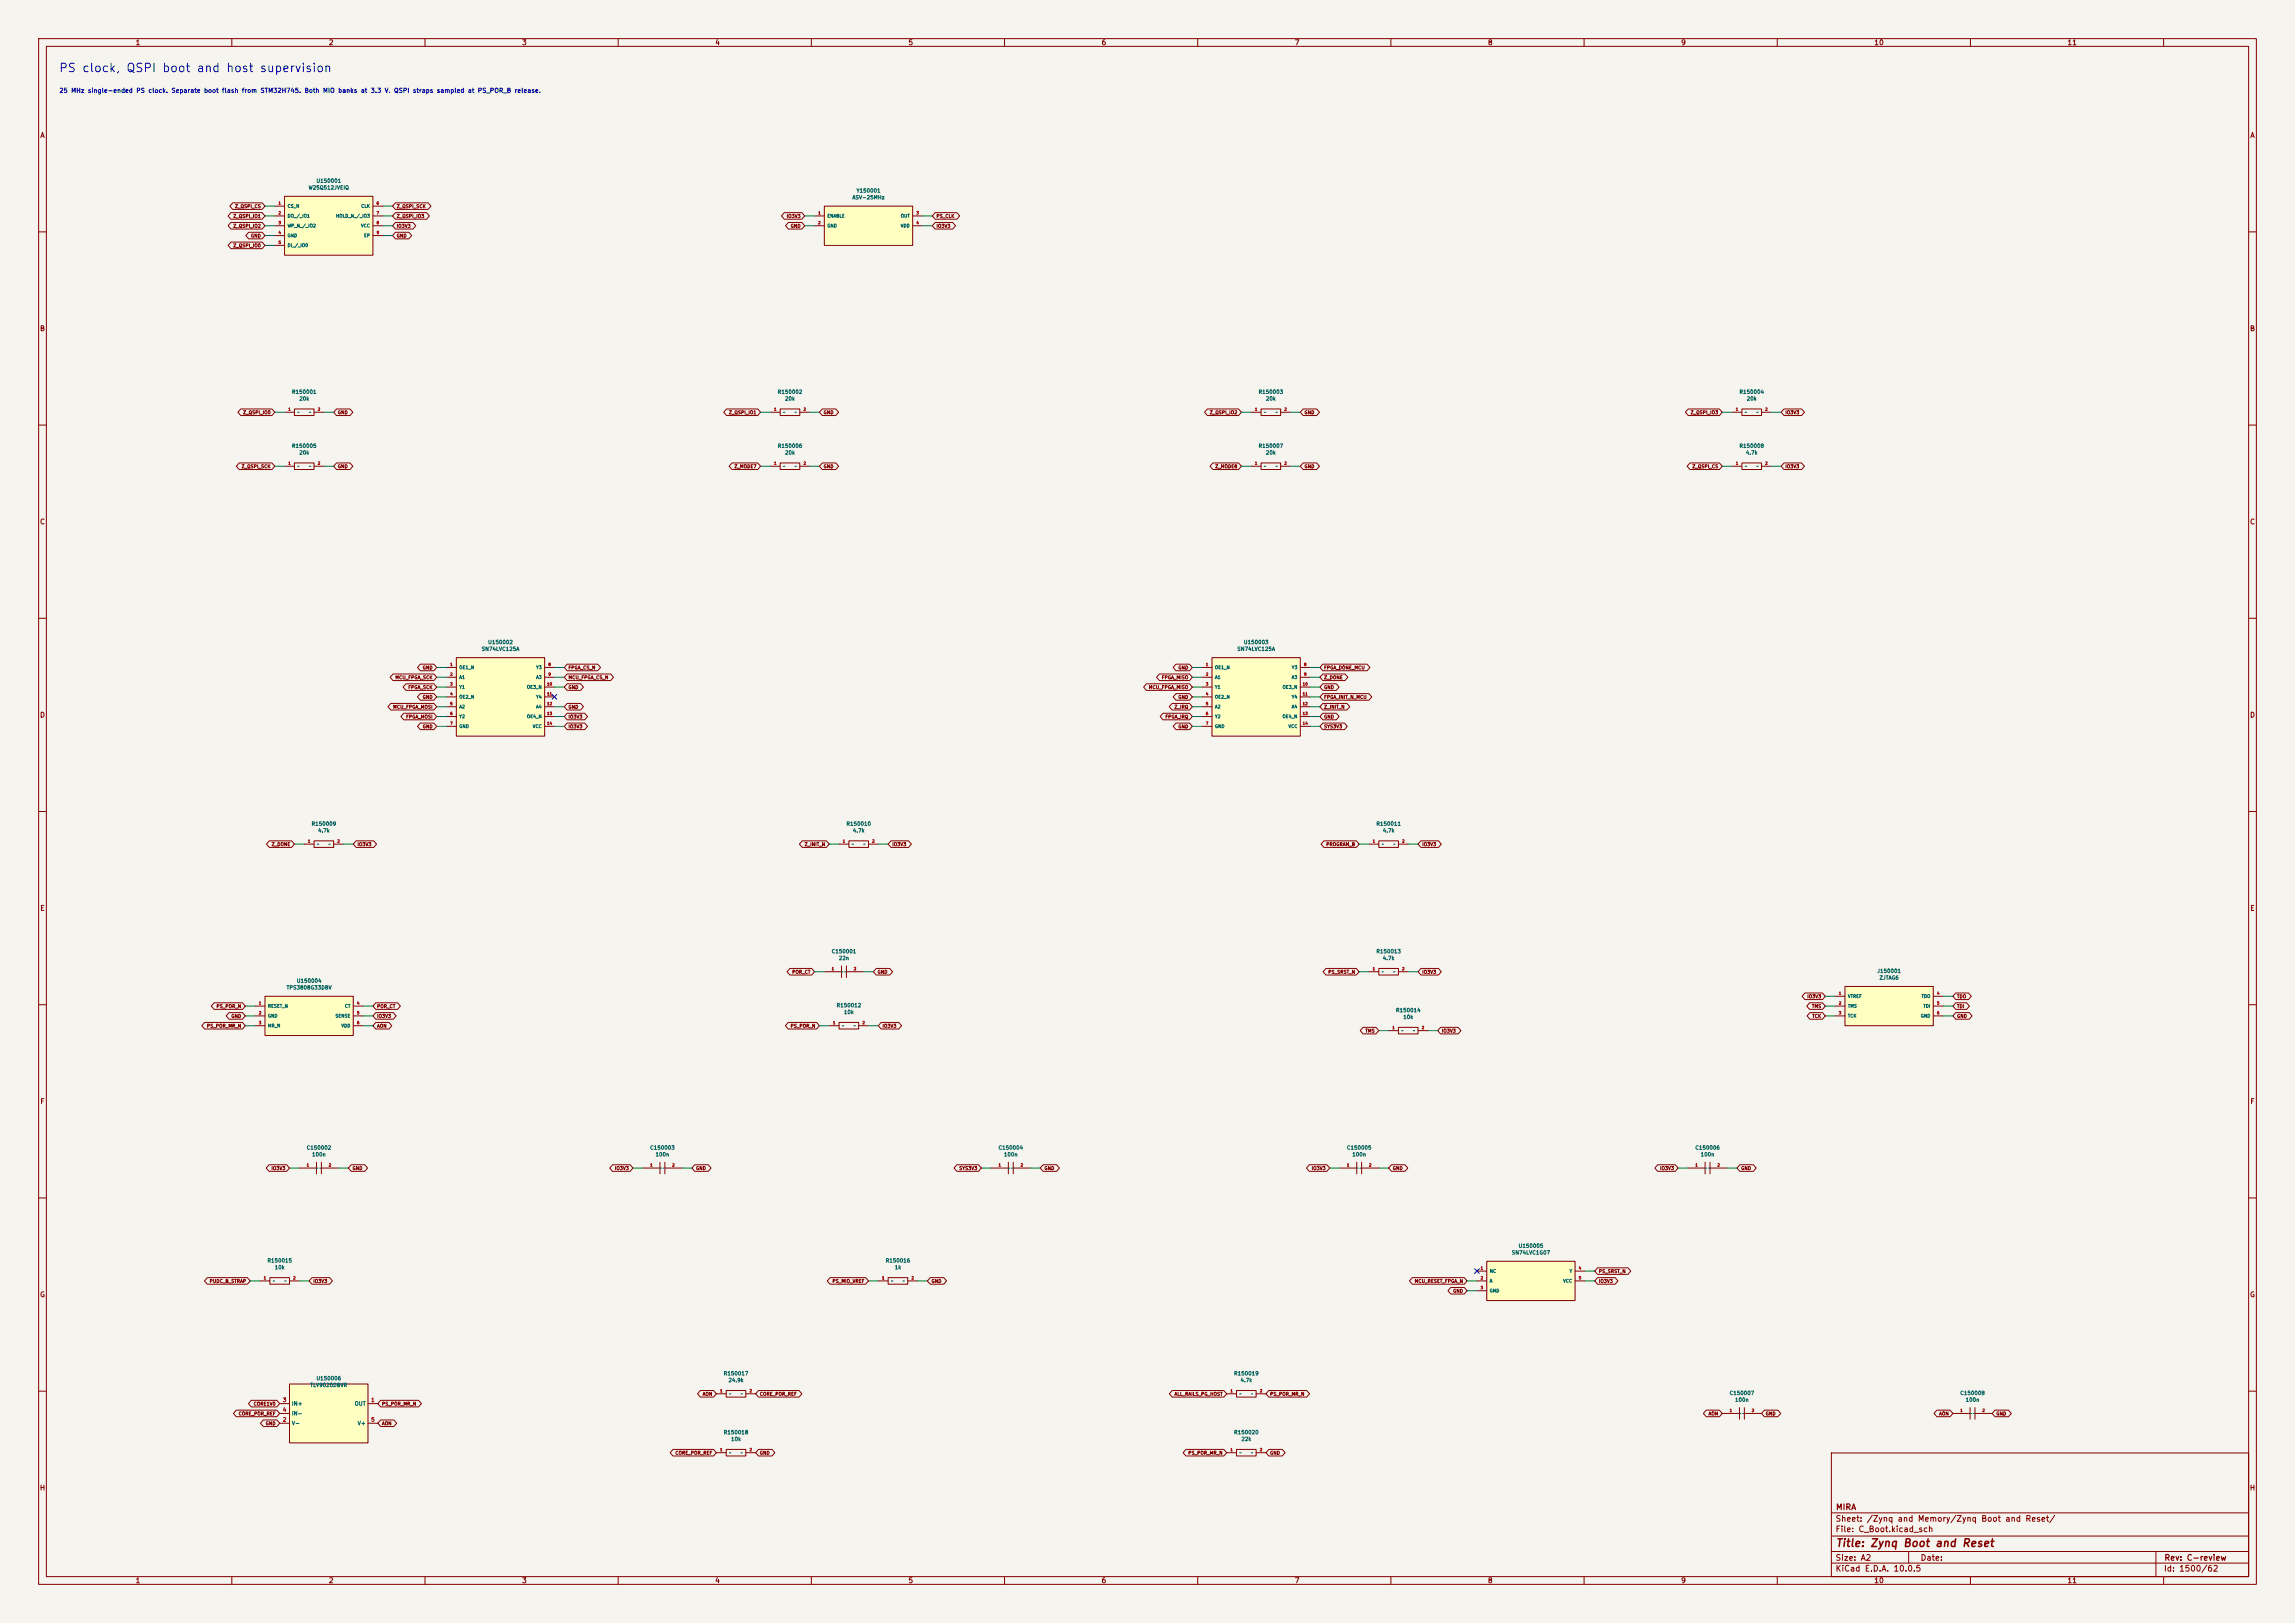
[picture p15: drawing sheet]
<svg xmlns="http://www.w3.org/2000/svg" width="594mm" height="420mm" viewBox="0 0 594 420" stroke-linecap="round" stroke-linejoin="round" font-family="sans-serif">
<defs><g id="words">
<text font-size="2.2" fill="#0000c2" x="15.1" y="19.2">PS clock, QSPI boot and host supervision</text>
<text font-size="2" fill="#840000" x="475" y="400.8">Title: Zynq Boot and Reset</text>
<g font-size="1.5" fill="#840000">
<text x="475" y="394.1">Sheet: /Zynq and Memory/Zynq Boot and Reset/</text>
<text x="475.1" y="391.1">MIRA</text>
<text x="475" y="396.8">File: C_Boot.kicad_sch</text>
<text x="475" y="407">KiCad E.D.A. 10.0.5</text>
<text x="475" y="404.2">Size: A2</text>
<text x="497" y="404.2">Date:</text>
<text x="560" y="407">Id: 1500/62</text>
<text x="560.1" y="404.2">Rev: C-review</text>
</g>
<g font-size="1.3" fill="#840000">
<text x="35" y="12">1</text>
<text x="85" y="12">2</text>
<text x="135" y="12">3</text>
<text x="185" y="12">4</text>
<text x="235" y="12">5</text>
<text x="285" y="12">6</text>
<text x="335" y="12">7</text>
<text x="385" y="12">8</text>
<text x="435" y="12">9</text>
<text x="485" y="12">10</text>
<text x="535" y="12">11</text>
<text x="10.3" y="36">A</text>
<text x="582.3" y="36">A</text>
<text x="10.2" y="86">B</text>
<text x="582.2" y="86">B</text>
<text x="10.2" y="136">C</text>
<text x="582.2" y="136">C</text>
<text x="10.2" y="186">D</text>
<text x="582.2" y="186">D</text>
<text x="10.3" y="236">E</text>
<text x="582.3" y="236">E</text>
<text x="10.3" y="286">F</text>
<text x="582.3" y="286">F</text>
<text x="10.2" y="336">G</text>
<text x="582.2" y="336">G</text>
<text x="10.2" y="386">H</text>
<text x="582.2" y="386">H</text>
<text x="35" y="410">1</text>
<text x="85" y="410">2</text>
<text x="135" y="410">3</text>
<text x="185" y="410">4</text>
<text x="235" y="410">5</text>
<text x="285" y="410">6</text>
<text x="335" y="410">7</text>
<text x="385" y="410">8</text>
<text x="435" y="410">9</text>
<text x="485" y="410">10</text>
<text x="535" y="410">11</text>
</g>
<text font-size="1.2" fill="#0000c2" x="15.2" y="24.3">25 MHz single-ended PS clock. Separate boot flash from STM32H745. Both MIO banks at 3.3 V. QSPI straps sampled at PS_POR_B release.</text>
<g font-size="1" fill="#006464">
<text x="81.8" y="47.5">U150001</text>
<text x="79.8" y="49.3">W25Q512JVEIQ</text>
<text x="220.5" y="51.8">ASV-25MHz</text>
<text x="221.6" y="50.1">Y150001</text>
<text x="75.5" y="102.1">R150001</text>
<text x="77.4" y="103.9">20k</text>
<text x="201.2" y="102.1">R150002</text>
<text x="203.1" y="103.9">20k</text>
<text x="325.6" y="102.1">R150003</text>
<text x="327.5" y="103.9">20k</text>
<text x="450.1" y="102.1">R150004</text>
<text x="452" y="103.9">20k</text>
<text x="75.5" y="116.1">R150005</text>
<text x="77.4" y="117.8">20k</text>
<text x="201.2" y="116.1">R150006</text>
<text x="203.1" y="117.8">20k</text>
<text x="325.6" y="116.1">R150007</text>
<text x="327.5" y="117.8">20k</text>
<text x="450.1" y="116.1">R150008</text>
<text x="451.8" y="117.8">4.7k</text>
<text x="126.2" y="166.9">U150002</text>
<text x="321.8" y="166.9">U150003</text>
<text x="124.6" y="168.6">SN74LVC125A</text>
<text x="320.1" y="168.6">SN74LVC125A</text>
<text x="80.5" y="213.9">R150009</text>
<text x="82.2" y="215.6">4.7k</text>
<text x="219" y="213.9">R150010</text>
<text x="220.6" y="215.6">4.7k</text>
<text x="356.1" y="213.9">R150011</text>
<text x="357.8" y="215.6">4.7k</text>
<text x="215.2" y="246.9">C150001</text>
<text x="217" y="248.7">22n</text>
<text x="356.1" y="246.9">R150013</text>
<text x="357.8" y="248.7">4.7k</text>
<text x="485.8" y="252">J150001</text>
<text x="74.1" y="256.3">TPS3808G33DBV</text>
<text x="76.7" y="254.5">U150004</text>
<text x="486.3" y="253.7">ZJTAG6</text>
<text x="216.4" y="260.9">R150012</text>
<text x="218.3" y="262.6">10k</text>
<text x="361.2" y="262.1">R150014</text>
<text x="363.1" y="263.9">10k</text>
<text x="79.3" y="297.7">C150002</text>
<text x="80.7" y="299.5">100n</text>
<text x="168.2" y="297.7">C150003</text>
<text x="169.6" y="299.5">100n</text>
<text x="258.3" y="297.7">C150004</text>
<text x="259.7" y="299.5">100n</text>
<text x="348.5" y="297.7">C150005</text>
<text x="349.9" y="299.5">100n</text>
<text x="438.7" y="297.7">C150006</text>
<text x="440.1" y="299.5">100n</text>
<text x="392.9" y="323.1">U150005</text>
<text x="69.1" y="326.9">R150015</text>
<text x="71" y="328.7">10k</text>
<text x="229.1" y="326.9">R150016</text>
<text x="231.5" y="328.7">1k</text>
<text x="391.2" y="324.9">SN74LVC1G07</text>
<text x="80.2" y="359.1">TLV9020DBVR</text>
<text x="81.8" y="357.4">U150006</text>
<text x="187.2" y="356.1">R150017</text>
<text x="188.4" y="357.9">24.9k</text>
<text x="319.3" y="356.1">R150019</text>
<text x="321" y="357.9">4.7k</text>
<text x="75.4" y="364">IN+</text>
<text x="91.7" y="364">OUT</text>
<text x="447.6" y="361.2">C150007</text>
<text x="449" y="363">100n</text>
<text x="507.3" y="361.2">C150008</text>
<text x="508.7" y="363">100n</text>
<text x="75.4" y="369.1">V-</text>
<text x="75.4" y="366.5">IN-</text>
<text x="92.5" y="369.1">V+</text>
<text x="187.2" y="371.4">R150018</text>
<text x="319.3" y="371.4">R150020</text>
<text x="189.1" y="373.1">10k</text>
<text x="321.2" y="373.1">22k</text>
</g>
<g font-size="1" fill="#a90000">
<text x="73.1" y="363">3</text>
<text x="73.1" y="365.6">4</text>
<text x="95.9" y="363">1</text>
<text x="73.1" y="368.1">2</text>
<text x="95.9" y="368.1">5</text>
</g>
<g font-size=".9" fill="#840000">
<text x="60.3" y="56.6">Z_QSPI_IO1</text>
<text x="60.3" y="59.1">Z_QSPI_IO2</text>
<text x="60.7" y="54">Z_QSPI_CS</text>
<text x="102.6" y="54">Z_QSPI_SCK</text>
<text x="102.6" y="56.6">Z_QSPI_IO3</text>
<text x="102.6" y="59.1">IO3V3</text>
<text x="203.5" y="56.6">IO3V3</text>
<text x="204.5" y="59.1">GND</text>
<text x="242.3" y="59.1">IO3V3</text>
<text x="242.3" y="56.6">PS_CLK</text>
<text x="60.3" y="64.2">Z_QSPI_IO0</text>
<text x="64.8" y="61.7">GND</text>
<text x="102.6" y="61.7">GND</text>
<text x="62.8" y="107.4">Z_QSPI_IO0</text>
<text x="87.3" y="107.4">GND</text>
<text x="188.5" y="107.4">Z_QSPI_IO1</text>
<text x="213.1" y="107.4">GND</text>
<text x="313" y="107.4">Z_QSPI_IO2</text>
<text x="337.5" y="107.4">GND</text>
<text x="437.5" y="107.4">Z_QSPI_IO3</text>
<text x="462" y="107.4">IO3V3</text>
<text x="62.4" y="121.4">Z_QSPI_SCK</text>
<text x="87.3" y="121.4">GND</text>
<text x="190" y="121.4">Z_MODE7</text>
<text x="213.1" y="121.4">GND</text>
<text x="314.4" y="121.4">Z_MODE8</text>
<text x="337.5" y="121.4">GND</text>
<text x="437.9" y="121.4">Z_QSPI_CS</text>
<text x="462" y="121.4">IO3V3</text>
<text x="109.3" y="173.4">GND</text>
<text x="147" y="173.4">FPGA_CS_N</text>
<text x="304.9" y="173.4">GND</text>
<text x="342.6" y="173.4">FPGA_DONE_MCU</text>
<text x="102.2" y="176">MCU_FPGA_SCK</text>
<text x="105.6" y="178.5">FPGA_SCK</text>
<text x="147" y="178.5">GND</text>
<text x="147" y="176">MCU_FPGA_CS_N</text>
<text x="297.2" y="178.5">MCU_FPGA_MISO</text>
<text x="300.6" y="176">FPGA_MISO</text>
<text x="342.6" y="176">Z_DONE</text>
<text x="342.6" y="178.5">GND</text>
<text x="101.6" y="183.6">MCU_FPGA_MOSI</text>
<text x="109.3" y="181">GND</text>
<text x="147" y="183.6">GND</text>
<text x="303.9" y="183.6">Z_IRQ</text>
<text x="304.9" y="181">GND</text>
<text x="342.6" y="183.6">Z_INIT_N</text>
<text x="342.6" y="181">FPGA_INIT_N_MCU</text>
<text x="105" y="186.1">FPGA_MOSI</text>
<text x="109.3" y="188.7">GND</text>
<text x="147" y="188.7">IO3V3</text>
<text x="147" y="186.1">IO3V3</text>
<text x="301.5" y="186.1">FPGA_IRQ</text>
<text x="304.9" y="188.7">GND</text>
<text x="342.6" y="186.1">GND</text>
<text x="342.6" y="188.7">SYS3V3</text>
<text x="70.2" y="219.1">Z_DONE</text>
<text x="92.4" y="219.1">IO3V3</text>
<text x="208.1" y="219.1">Z_INIT_N</text>
<text x="230.8" y="219.1">IO3V3</text>
<text x="343.2" y="219.1">PROGRAM_B</text>
<text x="368" y="219.1">IO3V3</text>
<text x="204.9" y="252.2">POR_CT</text>
<text x="227" y="252.2">GND</text>
<text x="343.7" y="252.2">PS_SRST_N</text>
<text x="368" y="252.2">IO3V3</text>
<text x="55.9" y="261.1">PS_POR_N</text>
<text x="59.8" y="263.6">GND</text>
<text x="97.5" y="263.6">IO3V3</text>
<text x="97.5" y="261.1">POR_CT</text>
<text x="467.7" y="258.5">IO3V3</text>
<text x="468.9" y="261.1">TMS</text>
<text x="469" y="263.6">TCK</text>
<text x="506.4" y="263.6">GND</text>
<text x="506.4" y="261.1">TDI</text>
<text x="506.4" y="258.5">TDO</text>
<text x="53.5" y="266.1">PS_POR_MR_N</text>
<text x="97.5" y="266.1">AON</text>
<text x="204.5" y="266.1">PS_POR_N</text>
<text x="228.3" y="266.1">IO3V3</text>
<text x="353.3" y="267.4">TMS</text>
<text x="373.1" y="267.4">IO3V3</text>
<text x="70.1" y="303">IO3V3</text>
<text x="91.1" y="303">GND</text>
<text x="159" y="303">IO3V3</text>
<text x="180" y="303">GND</text>
<text x="248.2" y="303">SYS3V3</text>
<text x="270.2" y="303">GND</text>
<text x="339.4" y="303">IO3V3</text>
<text x="360.4" y="303">GND</text>
<text x="429.6" y="303">IO3V3</text>
<text x="450.6" y="303">GND</text>
<text x="413.7" y="329.6">PS_SRST_N</text>
<text x="54.2" y="332.2">PUDC_B_STRAP</text>
<text x="81" y="332.2">IO3V3</text>
<text x="215.4" y="332.2">PS_MIO_VREF</text>
<text x="241" y="332.2">GND</text>
<text x="366" y="332.2">MCU_RESET_FPGA_N</text>
<text x="376" y="334.7">GND</text>
<text x="413.7" y="332.2">IO3V3</text>
<text x="65.5" y="363.9">CORE1V0</text>
<text x="98.8" y="363.9">PS_POR_MR_N</text>
<text x="181.8" y="361.4">AON</text>
<text x="196.6" y="361.4">CORE_POR_REF</text>
<text x="303.9" y="361.4">ALL_RAILS_PG_HOST</text>
<text x="328.6" y="361.4">PS_POR_MR_N</text>
<text x="61.7" y="366.5">CORE_POR_REF</text>
<text x="68.7" y="369">GND</text>
<text x="98.8" y="369">AON</text>
<text x="442.1" y="366.5">AON</text>
<text x="456.9" y="366.5">GND</text>
<text x="501.8" y="366.5">AON</text>
<text x="516.6" y="366.5">GND</text>
<text x="174.7" y="376.6">CORE_POR_REF</text>
<text x="196.6" y="376.6">GND</text>
<text x="307.5" y="376.6">PS_POR_MR_N</text>
<text x="328.6" y="376.6">GND</text>
</g>
<g font-size=".8" fill="#006464">
<text x="74.3" y="54">CS_N</text>
<text x="93.4" y="54">CLK</text>
<text x="74.3" y="56.5">DO_/_IO1</text>
<text x="74.3" y="59">WP_N_/_IO2</text>
<text x="86.9" y="56.5">HOLD_N_/_IO3</text>
<text x="93.3" y="59">VCC</text>
<text x="214" y="56.5">ENABLE</text>
<text x="214" y="59">GND</text>
<text x="233" y="59">VDD</text>
<text x="233" y="56.5">OUT</text>
<text x="74.3" y="61.6">GND</text>
<text x="74.3" y="64.1">DI_/_IO0</text>
<text x="94.1" y="61.6">EP</text>
<text x="76.9" y="107.3">~</text>
<text x="79.9" y="107.3">~</text>
<text x="202.6" y="107.3">~</text>
<text x="205.6" y="107.3">~</text>
<text x="327.1" y="107.3">~</text>
<text x="330.1" y="107.3">~</text>
<text x="451.5" y="107.3">~</text>
<text x="454.5" y="107.3">~</text>
<text x="76.9" y="121.3">~</text>
<text x="79.9" y="121.3">~</text>
<text x="202.6" y="121.3">~</text>
<text x="205.6" y="121.3">~</text>
<text x="327.1" y="121.3">~</text>
<text x="330.1" y="121.3">~</text>
<text x="451.5" y="121.3">~</text>
<text x="454.5" y="121.3">~</text>
<text x="118.8" y="173.3">OE1_N</text>
<text x="138.7" y="173.3">Y3</text>
<text x="314.4" y="173.3">OE1_N</text>
<text x="334.2" y="173.3">Y3</text>
<text x="118.8" y="175.9">A1</text>
<text x="118.8" y="178.4">Y1</text>
<text x="136.3" y="178.4">OE3_N</text>
<text x="138.7" y="175.9">A3</text>
<text x="314.4" y="175.9">A1</text>
<text x="314.4" y="178.4">Y1</text>
<text x="331.9" y="178.4">OE3_N</text>
<text x="334.2" y="175.9">A3</text>
<text x="118.8" y="181">OE2_N</text>
<text x="118.8" y="183.5">A2</text>
<text x="138.7" y="181">Y4</text>
<text x="138.7" y="183.5">A4</text>
<text x="314.4" y="181">OE2_N</text>
<text x="314.4" y="183.5">A2</text>
<text x="334.2" y="181">Y4</text>
<text x="334.2" y="183.5">A4</text>
<text x="118.8" y="186">Y2</text>
<text x="118.8" y="188.6">GND</text>
<text x="136.3" y="186">OE4_N</text>
<text x="137.8" y="188.6">VCC</text>
<text x="314.4" y="186">Y2</text>
<text x="314.4" y="188.6">GND</text>
<text x="331.9" y="186">OE4_N</text>
<text x="333.4" y="188.6">VCC</text>
<text x="81.9" y="219.1">~</text>
<text x="84.9" y="219.1">~</text>
<text x="220.4" y="219.1">~</text>
<text x="223.4" y="219.1">~</text>
<text x="357.5" y="219.1">~</text>
<text x="360.5" y="219.1">~</text>
<text x="217.7" y="252.1">~~</text>
<text x="357.5" y="252.1">~</text>
<text x="360.5" y="252.1">~</text>
<text x="69.2" y="261">RESET_N</text>
<text x="69.2" y="263.5">GND</text>
<text x="86.7" y="263.5">SENSE</text>
<text x="89.2" y="261">CT</text>
<text x="478.2" y="258.4">VTREF</text>
<text x="478.2" y="261">TMS</text>
<text x="478.2" y="263.5">TCK</text>
<text x="497" y="263.5">GND</text>
<text x="497.2" y="258.4">TDO</text>
<text x="497.7" y="261">TDI</text>
<text x="69.2" y="266">MR_N</text>
<text x="88.3" y="266">VDD</text>
<text x="217.8" y="266">~</text>
<text x="220.8" y="266">~</text>
<text x="362.6" y="267.3">~</text>
<text x="365.6" y="267.3">~</text>
<text x="81.8" y="302.9">~~</text>
<text x="170.7" y="302.9">~~</text>
<text x="260.8" y="302.9">~~</text>
<text x="351" y="302.9">~~</text>
<text x="441.2" y="302.9">~~</text>
<text x="385.5" y="329.5">NC</text>
<text x="406.1" y="329.5">Y</text>
<text x="70.5" y="332.1">~</text>
<text x="73.5" y="332.1">~</text>
<text x="230.5" y="332.1">~</text>
<text x="233.5" y="332.1">~</text>
<text x="385.5" y="332.1">A</text>
<text x="385.5" y="334.6">GND</text>
<text x="404.5" y="332.1">VCC</text>
<text x="188.6" y="361.3">~</text>
<text x="191.6" y="361.3">~</text>
<text x="320.7" y="361.3">~</text>
<text x="323.7" y="361.3">~</text>
<text x="450.1" y="366.4">~~</text>
<text x="509.8" y="366.4">~~</text>
<text x="188.6" y="376.5">~</text>
<text x="191.6" y="376.5">~</text>
<text x="320.7" y="376.5">~</text>
<text x="323.7" y="376.5">~</text>
</g>
<g font-size=".7" fill="#a90000">
<text x="72" y="53.1">1</text>
<text x="97.4" y="53.1">6</text>
<text x="72" y="55.6">2</text>
<text x="72" y="58.2">3</text>
<text x="97.4" y="55.6">7</text>
<text x="97.4" y="58.2">8</text>
<text x="211.7" y="55.6">1</text>
<text x="211.7" y="58.2">2</text>
<text x="237.1" y="55.6">3</text>
<text x="237.1" y="58.2">4</text>
<text x="72" y="60.7">4</text>
<text x="72" y="63.3">5</text>
<text x="97.4" y="60.7">9</text>
<text x="74.5" y="106.4">1</text>
<text x="82.1" y="106.4">2</text>
<text x="200.3" y="106.4">1</text>
<text x="207.9" y="106.4">2</text>
<text x="324.7" y="106.4">1</text>
<text x="332.3" y="106.4">2</text>
<text x="449.2" y="106.4">1</text>
<text x="456.8" y="106.4">2</text>
<text x="74.5" y="120.4">1</text>
<text x="82.1" y="120.4">2</text>
<text x="200.3" y="120.4">1</text>
<text x="207.9" y="120.4">2</text>
<text x="324.7" y="120.4">1</text>
<text x="332.3" y="120.4">2</text>
<text x="449.2" y="120.4">1</text>
<text x="456.8" y="120.4">2</text>
<text x="116.4" y="172.5">1</text>
<text x="141.8" y="172.5">8</text>
<text x="312" y="172.5">1</text>
<text x="337.4" y="172.5">8</text>
<text x="116.4" y="175">2</text>
<text x="116.4" y="177.6">3</text>
<text x="141.5" y="177.6">10</text>
<text x="141.8" y="175">9</text>
<text x="312" y="175">2</text>
<text x="312" y="177.6">3</text>
<text x="337.1" y="177.6">10</text>
<text x="337.4" y="175">9</text>
<text x="116.4" y="180.1">4</text>
<text x="116.4" y="182.6">5</text>
<text x="116.4" y="185.2">6</text>
<text x="141.5" y="180.1">11</text>
<text x="141.5" y="182.6">12</text>
<text x="141.5" y="185.2">13</text>
<text x="312" y="180.1">4</text>
<text x="312" y="182.6">5</text>
<text x="312" y="185.2">6</text>
<text x="337.1" y="180.1">11</text>
<text x="337.1" y="182.6">12</text>
<text x="337.1" y="185.2">13</text>
<text x="116.4" y="187.7">7</text>
<text x="141.5" y="187.7">14</text>
<text x="312" y="187.7">7</text>
<text x="337.1" y="187.7">14</text>
<text x="79.6" y="218.2">1</text>
<text x="87.2" y="218.2">2</text>
<text x="218" y="218.2">1</text>
<text x="225.7" y="218.2">2</text>
<text x="355.2" y="218.2">1</text>
<text x="362.8" y="218.2">2</text>
<text x="215.2" y="251.2">1</text>
<text x="220.9" y="251.2">2</text>
<text x="355.2" y="251.2">1</text>
<text x="362.8" y="251.2">2</text>
<text x="475.8" y="257.6">1</text>
<text x="501.2" y="257.6">4</text>
<text x="66.9" y="260.1">1</text>
<text x="66.9" y="262.7">2</text>
<text x="92.3" y="260.1">4</text>
<text x="92.3" y="262.7">5</text>
<text x="475.8" y="260.1">2</text>
<text x="475.8" y="262.7">3</text>
<text x="501.2" y="260.1">5</text>
<text x="501.2" y="262.7">6</text>
<text x="66.9" y="265.2">3</text>
<text x="92.3" y="265.2">6</text>
<text x="215.5" y="265.2">1</text>
<text x="223.1" y="265.2">2</text>
<text x="360.3" y="266.5">1</text>
<text x="367.9" y="266.5">2</text>
<text x="79.3" y="302">1</text>
<text x="85" y="302">2</text>
<text x="168.2" y="302">1</text>
<text x="173.9" y="302">2</text>
<text x="258.4" y="302">1</text>
<text x="264.1" y="302">2</text>
<text x="348.5" y="302">1</text>
<text x="354.2" y="302">2</text>
<text x="438.7" y="302">1</text>
<text x="444.4" y="302">2</text>
<text x="383.1" y="328.7">1</text>
<text x="408.5" y="328.7">4</text>
<text x="68.2" y="331.2">1</text>
<text x="75.8" y="331.2">2</text>
<text x="228.2" y="331.2">1</text>
<text x="235.8" y="331.2">2</text>
<text x="383.1" y="331.2">2</text>
<text x="383.1" y="333.8">3</text>
<text x="408.5" y="331.2">5</text>
<text x="186.3" y="360.4">1</text>
<text x="193.9" y="360.4">2</text>
<text x="318.4" y="360.4">1</text>
<text x="326" y="360.4">2</text>
<text x="447.6" y="365.5">1</text>
<text x="453.3" y="365.5">2</text>
<text x="507.3" y="365.5">1</text>
<text x="513" y="365.5">2</text>
<text x="186.3" y="375.7">1</text>
<text x="193.9" y="375.7">2</text>
<text x="318.4" y="375.7">1</text>
<text x="326" y="375.7">2</text>
</g>
</g></defs>
<path d="M0 0h594v420h-594z" fill="#f5f4ef" stroke="#f5f4ef" stroke-width=".26"/>
<g fill="none" stroke="#840000" stroke-width=".26">
<path d="M10 10h574v400h-574zM12 12h570v396h-570zM60 10v2M110 10v2M160 10v2M210 10v2M260 10v2M310 10v2M360 10v2M410 10v2M460 10v2M510 10v2"/>
<path d="M560 10v2M10 60h2M582 60h2M10 110h2M582 110h2M10 160h2M582 160h2M10 210h2M582 210h2M10 260h2M359.4 266.7h2.5M361.9 265.9h5.1v1.7h-5.1z"/>
<path d="M367 266.7h2.6M582 260h2M10 310h2M346.7 302.3h4.5M351.2 300.8v3M352.4 300.8v3M352.4 302.3h4.5M582 310h2M227.3 331.5h2.6M229.9 330.6h5v1.7h-5zM234.9 331.5h2.6M10 360h2"/>
<path d="M317.5 375.9h2.5M320 375.1h5.1v1.7h-5.1zM325.1 375.9h2.6M474 376h108v32h-108zM582 360h2M474 397.5h108M474 391.5h108M60 408v2M110 408v2M160 408v2M210 408v2M260 408v2"/>
<path d="M310 408v2M360 408v2M410 408v2M460 408v2M474 404.5h108M474 401.5h108M494 401.5v3M510 408v2M558 401.5v6.5M560 408v2"/>
</g>
<path d="M213.4 53.3h22.8v10.2h-22.8z" fill="#ffffc2"/>
<g fill="none" stroke="#840000" stroke-width=".26">
<path d="M210.8 55.9h2.6M210.8 58.4h2.6M213.4 53.3h22.8v10.2h-22.8zM236.2 55.9h2.6M236.2 58.4h2.6M199.4 106.7h2.5M201.9 105.8h5.1v1.7h-5.1zM201.9 119.8h5.1v1.7h-5.1zM207 106.7h2.5M199.4 120.7h2.5M207 120.7h2.5M354.3 218.4h2.6"/>
<path d="M356.9 217.6h5v1.7h-5zM361.9 218.4h2.6M320 359.8h5.1v1.7h-5.1zM317.5 360.7h2.5M325.1 360.7h2.6"/>
</g>
<path d="M118.1 170.2h22.9v20.3h-22.9z" fill="#ffffc2"/>
<g fill="none" stroke="#840000" stroke-width=".26">
<path d="M323.8 106.7h2.6M326.4 119.8h5.1v1.7h-5.1zM326.4 105.8h5.1v1.7h-5.1zM331.5 106.7h2.5M448.3 106.7h2.5M450.8 119.8h5.1v1.7h-5.1zM450.8 105.8h5.1v1.7h-5.1zM455.9 106.7h2.6M323.8 120.7h2.6M331.5 120.7h2.5M448.3 120.7h2.5M455.9 120.7h2.6"/>
<path d="M115.6 172.7h2.5M115.6 175.3h2.5M115.6 177.8h2.5M118.1 170.2h22.9v20.3h-22.9zM141 172.7h2.5M141 175.3h2.5M141 177.8h2.5M115.6 180.3h2.5M115.6 182.9h2.5M115.6 185.4h2.5M115.6 188h2.5M141 180.3h2.5"/>
<path d="M141 182.9h2.5M141 185.4h2.5M141 188h2.5"/>
</g>
<path d="M313.7 170.2h22.8v20.3h-22.8z" fill="#ffffc2"/>
<g fill="none" stroke="#840000" stroke-width=".26">
<path d="M311.1 172.7h2.6M311.1 175.3h2.6M311.1 177.8h2.6M313.7 170.2h22.8v20.3h-22.8zM336.5 172.7h2.6M336.5 175.3h2.6M336.5 177.8h2.6M311.1 180.3h2.6M311.1 182.9h2.6M311.1 185.4h2.6M311.1 188h2.6M336.5 180.3h2.6"/>
<path d="M336.5 182.9h2.6M336.5 185.4h2.6M336.5 188h2.6M78.7 218.4h2.6M81.3 217.6h5.1v1.7h-5.1zM86.4 218.4h2.5M217.2 218.4h2.5M219.7 217.6h5.1v1.7h-5.1zM224.8 218.4h2.5M213.4 251.5h4.4M217.8 250v3M219.1 250v3"/>
<path d="M219.1 251.5h4.4M214.6 265.4h2.6M217.2 264.6h5v1.7h-5zM222.2 265.4h2.6M256.5 302.3h4.5M261 300.8v3M262.3 300.8v3M262.3 302.3h4.4M188 359.8h5v1.7h-5zM185.4 375.9h2.6M185.4 360.7h2.6M188 375.1h5v1.7h-5z"/>
<path d="M193 375.9h2.6M193 360.7h2.6"/>
</g>
<path d="M68.6 257.8h22.8v10.2h-22.8z" fill="#ffffc2"/>
<path d="M68.6 257.8h22.8v10.2h-22.8zM66 260.4h2.6M66 262.9h2.6M66 265.4h2.6M91.4 260.4h2.6M91.4 262.9h2.6M91.4 265.4h2.6" fill="none" stroke="#840000" stroke-width=".26"/>
<path d="M74.9 358.1h20.3v15.3h-20.3z" fill="#ffffc2"/>
<g fill="none" stroke="#840000" stroke-width=".26">
<path d="M73.7 106.7h2.5M76.2 105.8h5.1v1.7h-5.1zM76.2 119.8h5.1v1.7h-5.1zM81.3 106.7h2.5M73.7 120.7h2.5M81.3 120.7h2.5M354.3 251.5h2.6M356.9 250.6h5v1.7h-5zM361.9 251.5h2.6M77.5 302.3h4.4M81.9 300.8v3M83.2 300.8v3"/>
<path d="M83.2 302.3h4.4M166.4 302.3h4.4M170.8 300.8v3M172.1 302.3h4.4M172.1 300.8v3M436.9 302.3h4.4M441.3 300.8v3M442.6 302.3h4.4M442.6 300.8v3M67.3 331.5h2.5M69.8 330.6h5.1v1.7h-5.1zM74.9 331.5h2.6"/>
<path d="M74.9 358.1h20.3v15.3h-20.3zM72.4 363.2h2.5M72.4 368.3h2.5M72.4 365.8h2.5M95.2 363.2h2.6M95.2 368.3h2.6M505.5 365.8h4.4M509.9 364.3v3M511.2 365.8h4.4M511.2 364.3v3"/>
</g>
<path d="M384.8 326.4h22.9v10.2h-22.9z" fill="#ffffc2"/>
<path d="M382.3 328.9h2.5M382.3 331.5h2.5M382.3 334h2.5M384.8 326.4h22.9v10.2h-22.9zM407.7 328.9h2.5M407.7 331.5h2.5M445.8 365.8h4.4M450.2 364.3v3M451.5 364.3v3M451.5 365.8h4.4" fill="none" stroke="#840000" stroke-width=".26"/>
<path d="M477.5 255.3h22.9v10.1h-22.9z" fill="#ffffc2"/>
<path d="M475 257.8h2.5M477.5 255.3h22.9v10.1h-22.9zM500.4 257.8h2.5M475 260.4h2.5M475 262.9h2.5M500.4 260.4h2.5M500.4 262.9h2.5" fill="none" stroke="#840000" stroke-width=".26"/>
<path d="M73.7 50.8h22.8v15.2h-22.8z" fill="#ffffc2"/>
<g fill="none" stroke="#840000" stroke-width=".26">
<path d="M59.8 55h8l.8 .9-.8 .8h-8l-.8-.8zM59.8 57.6h8l.8 .8-.8 .9h-8l-.8-.9zM60.2 52.5h7.6l.8 .8-.8 .9h-7.6l-.7-.9zM71.1 53.3h2.6M71.1 55.9h2.6M71.1 58.4h2.6M73.7 50.8h22.8v15.2h-22.8zM96.5 53.3h2.6M96.5 55.9h2.6M96.5 58.4h2.6M102.3 52.5h8.5l.7 .8-.7 .9h-8.5l-.7-.9zM102.3 55h8.1l.7 .9-.7 .8h-8.1l-.7-.8z"/>
<path d="M102.3 57.6h4.6l.7 .8-.7 .9h-4.6l-.7-.9zM203 55h4.5l.8 .9-.8 .8h-4.5l-.7-.8zM204.1 57.6h3.4l.8 .8-.8 .9h-3.4l-.8-.9zM242 57.6h4.6l.7 .8-.7 .9h-4.6l-.7-.9zM242 55h5.6l.8 .9-.8 .8h-5.6l-.7-.8zM59.8 62.6h8l.8 .9-.8 .9h-8l-.8-.9zM64.4 60.1h3.4l.8 .9-.8 .8h-3.4l-.8-.8zM71.1 61h2.6M71.1 63.5h2.6M96.5 61h2.6M102.3 60.1h3.5l.8 .9-.8 .8h-3.5l-.7-.8zM61.9 119.8h8.5l.7 .9-.7 .8h-8.5l-.7-.8z"/>
<path d="M62.3 105.8h8.1l.7 .9-.7 .8h-8.1l-.7-.8zM87.1 119.8h3.5l.7 .9-.7 .8h-3.5l-.7-.8zM87.1 105.8h3.5l.7 .9-.7 .8h-3.5l-.7-.8zM188 105.8h8.1l.7 .9-.7 .8h-8.1l-.7-.8zM189.5 119.8h6.6l.7 .9-.7 .8h-6.6l-.8-.8zM212.8 105.8h3.5l.8 .9-.8 .8h-3.5l-.7-.8zM212.8 119.8h3.5l.8 .9-.8 .8h-3.5l-.7-.8zM312.5 105.8h8.1l.7 .9-.7 .8h-8.1l-.7-.8zM313.9 119.8h6.7l.7 .9-.7 .8h-6.7l-.7-.8zM337.3 119.8h3.5l.7 .9-.7 .8h-3.5l-.8-.8zM337.3 105.8h3.5l.7 .9-.7 .8h-3.5l-.8-.8zM437 105.8h8l.8 .9-.8 .8h-8l-.8-.8z"/>
<path d="M437.4 119.8h7.6l.8 .9-.8 .8h-7.6l-.7-.8zM461.8 119.8h4.5l.7 .9-.7 .8h-4.5l-.8-.8zM461.8 105.8h4.5l.7 .9-.7 .8h-4.5l-.8-.8zM101.7 174.4h10.6l.7 .9-.7 .8h-10.6l-.7-.8zM105.1 176.9h7.2l.7 .9-.7 .9h-7.2l-.8-.9zM108.8 179.5h3.5l.7 .8-.7 .9h-3.5l-.7-.9zM108.8 171.9h3.5l.7 .8-.7 .9h-3.5l-.7-.9zM146.8 176.9h3.5l.7 .9-.7 .9h-3.5l-.8-.9zM146.8 174.4h11.2l.8 .9-.8 .8h-11.2l-.8-.8zM146.8 171.9h7.9l.7 .8-.7 .9h-7.9l-.8-.9zM296.7 176.9h11.2l.7 .9-.7 .9h-11.2l-.7-.9zM300.1 174.4h7.8l.7 .9-.7 .8h-7.8l-.8-.8z"/>
<path d="M304.4 179.5h3.5l.7 .8-.7 .9h-3.5l-.8-.9zM304.4 171.9h3.5l.7 .8-.7 .9h-3.5l-.8-.9zM342.4 179.5h11.9l.8 .8-.8 .9h-11.9l-.8-.9zM342.4 171.9h11.4l.8 .8-.8 .9h-11.4l-.8-.9zM342.4 174.4h5.7l.8 .9-.8 .8h-5.7l-.8-.8zM342.4 176.9h3.5l.7 .9-.7 .9h-3.5l-.8-.9zM101.2 182h11.1l.7 .9-.7 .8h-11.1l-.8-.8zM104.5 184.6h7.8l.7 .8-.7 .9h-7.8l-.7-.9zM108.8 187.1h3.5l.7 .9-.7 .8h-3.5l-.7-.8zM146.8 187.1h4.5l.8 .9-.8 .8h-4.5l-.8-.8zM146.8 182h3.5l.7 .9-.7 .8h-3.5l-.8-.8zM146.8 184.6h4.5l.8 .8-.8 .9h-4.5l-.8-.9z"/>
<path d="M301 184.6h6.9l.7 .8-.7 .9h-6.9l-.7-.9zM303.4 182h4.5l.7 .9-.7 .8h-4.5l-.8-.8zM304.4 187.1h3.5l.7 .9-.7 .8h-3.5l-.8-.8zM342.4 182h6.2l.8 .9-.8 .8h-6.2l-.8-.8zM342.4 184.6h3.5l.7 .8-.7 .9h-3.5l-.8-.9zM342.4 187.1h5.6l.7 .9-.7 .8h-5.6l-.8-.8zM69.7 217.6h5.8l.7 .8-.7 .9h-5.8l-.7-.9zM92.2 217.6h4.5l.8 .8-.8 .9h-4.5l-.8-.9zM207.7 217.6h6.2l.7 .8-.7 .9h-6.2l-.8-.9zM230.6 217.6h4.5l.8 .8-.8 .9h-4.5l-.7-.9zM342.7 217.6h8.3l.8 .8-.8 .9h-8.3l-.8-.9zM367.8 217.6h4.5l.8 .8-.8 .9h-4.5l-.8-.9z"/>
<path d="M55.4 259.5h7.4l.7 .9-.7 .8h-7.4l-.7-.8zM97.3 259.5h5.6l.7 .9-.7 .8h-5.6l-.8-.8zM204.4 250.6h5.7l.7 .9-.7 .8h-5.7l-.7-.8zM226.8 250.6h3.5l.7 .9-.7 .8h-3.5l-.7-.8zM343.2 250.6h7.8l.8 .9-.8 .8h-7.8l-.8-.8zM367.8 250.6h4.5l.8 .9-.8 .8h-4.5l-.8-.8zM467.2 257h4.5l.7 .8-.7 .9h-4.5l-.8-.9zM468.4 259.5h3.3l.7 .9-.7 .8h-3.3l-.8-.8zM506.2 259.5h2.8l.7 .9-.7 .8h-2.8l-.7-.8zM506.2 257h3.3l.7 .8-.7 .9h-3.3l-.7-.9zM53 264.6h9.8l.7 .8-.7 .9h-9.8l-.8-.9zM59.3 262h3.5l.7 .9-.7 .8h-3.5l-.8-.8z"/>
<path d="M97.3 262h4.5l.7 .9-.7 .8h-4.5l-.8-.8zM97.3 264.6h3.4l.7 .8-.7 .9h-3.4l-.8-.9zM204 264.6h7.3l.8 .8-.8 .9h-7.3l-.7-.9zM228.1 264.6h4.5l.8 .8-.8 .9h-4.5l-.8-.9zM352.8 265.8h3.3l.8 .9-.8 .9h-3.3l-.7-.9zM372.9 265.8h4.5l.7 .9-.7 .9h-4.5l-.8-.9zM468.5 262h3.2l.7 .9-.7 .8h-3.2l-.8-.8zM506.2 262h3.5l.7 .9-.7 .8h-3.5l-.7-.8zM69.7 301.4h4.5l.7 .9-.7 .8h-4.5l-.8-.8zM90.9 301.4h3.5l.7 .9-.7 .8h-3.5l-.7-.8zM158.6 301.4h4.5l.7 .9-.7 .8h-4.5l-.8-.8zM179.8 301.4h3.5l.7 .9-.7 .8h-3.5l-.7-.8z"/>
<path d="M247.7 301.4h5.6l.7 .9-.7 .8h-5.6l-.8-.8zM270 301.4h3.5l.7 .9-.7 .8h-3.5l-.8-.8zM338.9 301.4h4.5l.8 .9-.8 .8h-4.5l-.8-.8zM360.2 301.4h3.4l.8 .9-.8 .8h-3.4l-.8-.8zM429.1 301.4h4.5l.7 .9-.7 .8h-4.5l-.8-.8zM450.3 301.4h3.5l.8 .9-.8 .8h-3.5l-.7-.8zM53.7 330.6h10.3l.8 .9-.8 .8h-10.3l-.8-.8zM80.8 330.6h4.5l.7 .9-.7 .8h-4.5l-.8-.8zM214.9 330.6h9.1l.8 .9-.8 .8h-9.1l-.8-.8zM240.8 330.6h3.5l.7 .9-.7 .8h-3.5l-.8-.8zM365.5 330.6h13.5l.7 .9-.7 .8h-13.5l-.7-.8zM375.5 333.2h3.5l.7 .8-.7 .9h-3.5l-.7-.9z"/>
<path d="M413.5 330.6h4.5l.8 .9-.8 .8h-4.5l-.8-.8zM413.5 328.1h7.8l.8 .8-.8 .9h-7.8l-.8-.9zM181.3 359.8h3.4l.7 .9-.7 .8h-3.4l-.8-.8zM196.3 359.8h10.5l.8 .9-.8 .8h-10.5l-.7-.8zM303.4 359.8h13.4l.7 .9-.7 .8h-13.4l-.7-.8zM328.4 359.8h9.8l.7 .9-.7 .8h-9.8l-.7-.8zM61.2 364.9h10.4l.8 .9-.8 .8h-10.4l-.8-.8zM65 362.4h6.6l.8 .8-.8 .9h-6.6l-.7-.9zM68.2 367.4h3.4l.8 .9-.8 .9h-3.4l-.8-.9zM98.5 367.4h3.4l.8 .9-.8 .9h-3.4l-.7-.9zM98.5 362.4h9.8l.8 .8-.8 .9h-9.8l-.7-.9zM174.2 375.1h10.5l.7 .8-.7 .9h-10.5l-.8-.9z"/>
<path d="M196.3 375.1h3.5l.8 .8-.8 .9h-3.5l-.7-.9zM307 375.1h9.8l.7 .8-.7 .9h-9.8l-.8-.9zM328.4 375.1h3.5l.7 .8-.7 .9h-3.5l-.7-.9zM441.6 364.9h3.4l.8 .9-.8 .8h-3.4l-.7-.8zM456.7 364.9h3.5l.7 .9-.7 .8h-3.5l-.8-.8zM501.3 364.9h3.4l.8 .9-.8 .8h-3.4l-.7-.8zM516.4 364.9h3.4l.8 .9-.8 .8h-3.4l-.8-.8z"/>
</g>
<g fill="none" stroke="#009600" stroke-width=".26">
<path d="M68.6 53.3h2.5M68.6 55.9h2.5M68.6 58.4h2.5M99.1 53.3h2.5M99.1 55.9h2.5M99.1 58.4h2.5M208.3 55.9h2.5M208.3 58.4h2.5M238.8 55.9h2.5M238.8 58.4h2.5M68.6 61h2.5M68.6 63.5h2.5"/>
<path d="M99.1 61h2.5M71.1 106.7h2.6M83.8 106.7h2.6M196.8 106.7h2.6M209.5 106.7h2.6M321.3 106.7h2.5M334 106.7h2.5M445.8 106.7h2.5M458.5 106.7h2.5M71.1 120.7h2.6M83.8 120.7h2.6M196.8 120.7h2.6"/>
<path d="M209.5 120.7h2.6M321.3 120.7h2.5M334 120.7h2.5M445.8 120.7h2.5M458.5 120.7h2.5M113 175.3h2.6M113 172.7h2.6M113 177.8h2.6M143.5 175.3h2.5M143.5 172.7h2.5M143.5 177.8h2.5M308.6 175.3h2.5"/>
<path d="M308.6 172.7h2.5M308.6 177.8h2.5M339.1 175.3h2.5M339.1 172.7h2.5M339.1 177.8h2.5M113 188h2.6M113 182.9h2.6M113 180.3h2.6M113 185.4h2.6M143.5 188h2.5M143.5 182.9h2.5M143.5 185.4h2.5"/>
<path d="M308.6 188h2.5M308.6 182.9h2.5M308.6 180.3h2.5M308.6 185.4h2.5M339.1 188h2.5M339.1 182.9h2.5M339.1 180.3h2.5M339.1 185.4h2.5M76.2 218.4h2.5M88.9 218.4h2.5M214.6 218.4h2.6M227.3 218.4h2.6"/>
<path d="M351.8 218.4h2.5M364.5 218.4h2.5M210.8 251.5h2.6M223.5 251.5h2.6M351.8 251.5h2.5M364.5 251.5h2.5M472.4 257.8h2.6M502.9 257.8h2.6M63.5 260.4h2.5M63.5 262.9h2.5M63.5 265.4h2.5M94 260.4h2.5"/>
<path d="M94 262.9h2.5M94 265.4h2.5M212.1 265.4h2.5M224.8 265.4h2.5M356.9 266.7h2.5M369.6 266.7h2.5M472.4 260.4h2.6M472.4 262.9h2.6M502.9 260.4h2.6M502.9 262.9h2.6M74.9 302.3h2.6M87.6 302.3h2.6"/>
<path d="M163.8 302.3h2.6M176.5 302.3h2.6M254 302.3h2.5M266.7 302.3h2.5M344.2 302.3h2.5M356.9 302.3h2.5M434.3 302.3h2.6M447 302.3h2.6M64.8 331.5h2.5M77.5 331.5h2.5M224.8 331.5h2.5M237.5 331.5h2.5"/>
<path d="M379.7 331.5h2.6M379.7 334h2.6M410.2 331.5h2.5M410.2 328.9h2.5"/>
</g>
<path d="M142.9 179.7l1.2 1.2M144.1 179.7l-1.2 1.2M381.7 328.3l1.2 1.2M382.9 328.3l-1.2 1.2" fill="none" stroke="#000084" stroke-width=".26"/>
<use href="#words"/>
</svg>
